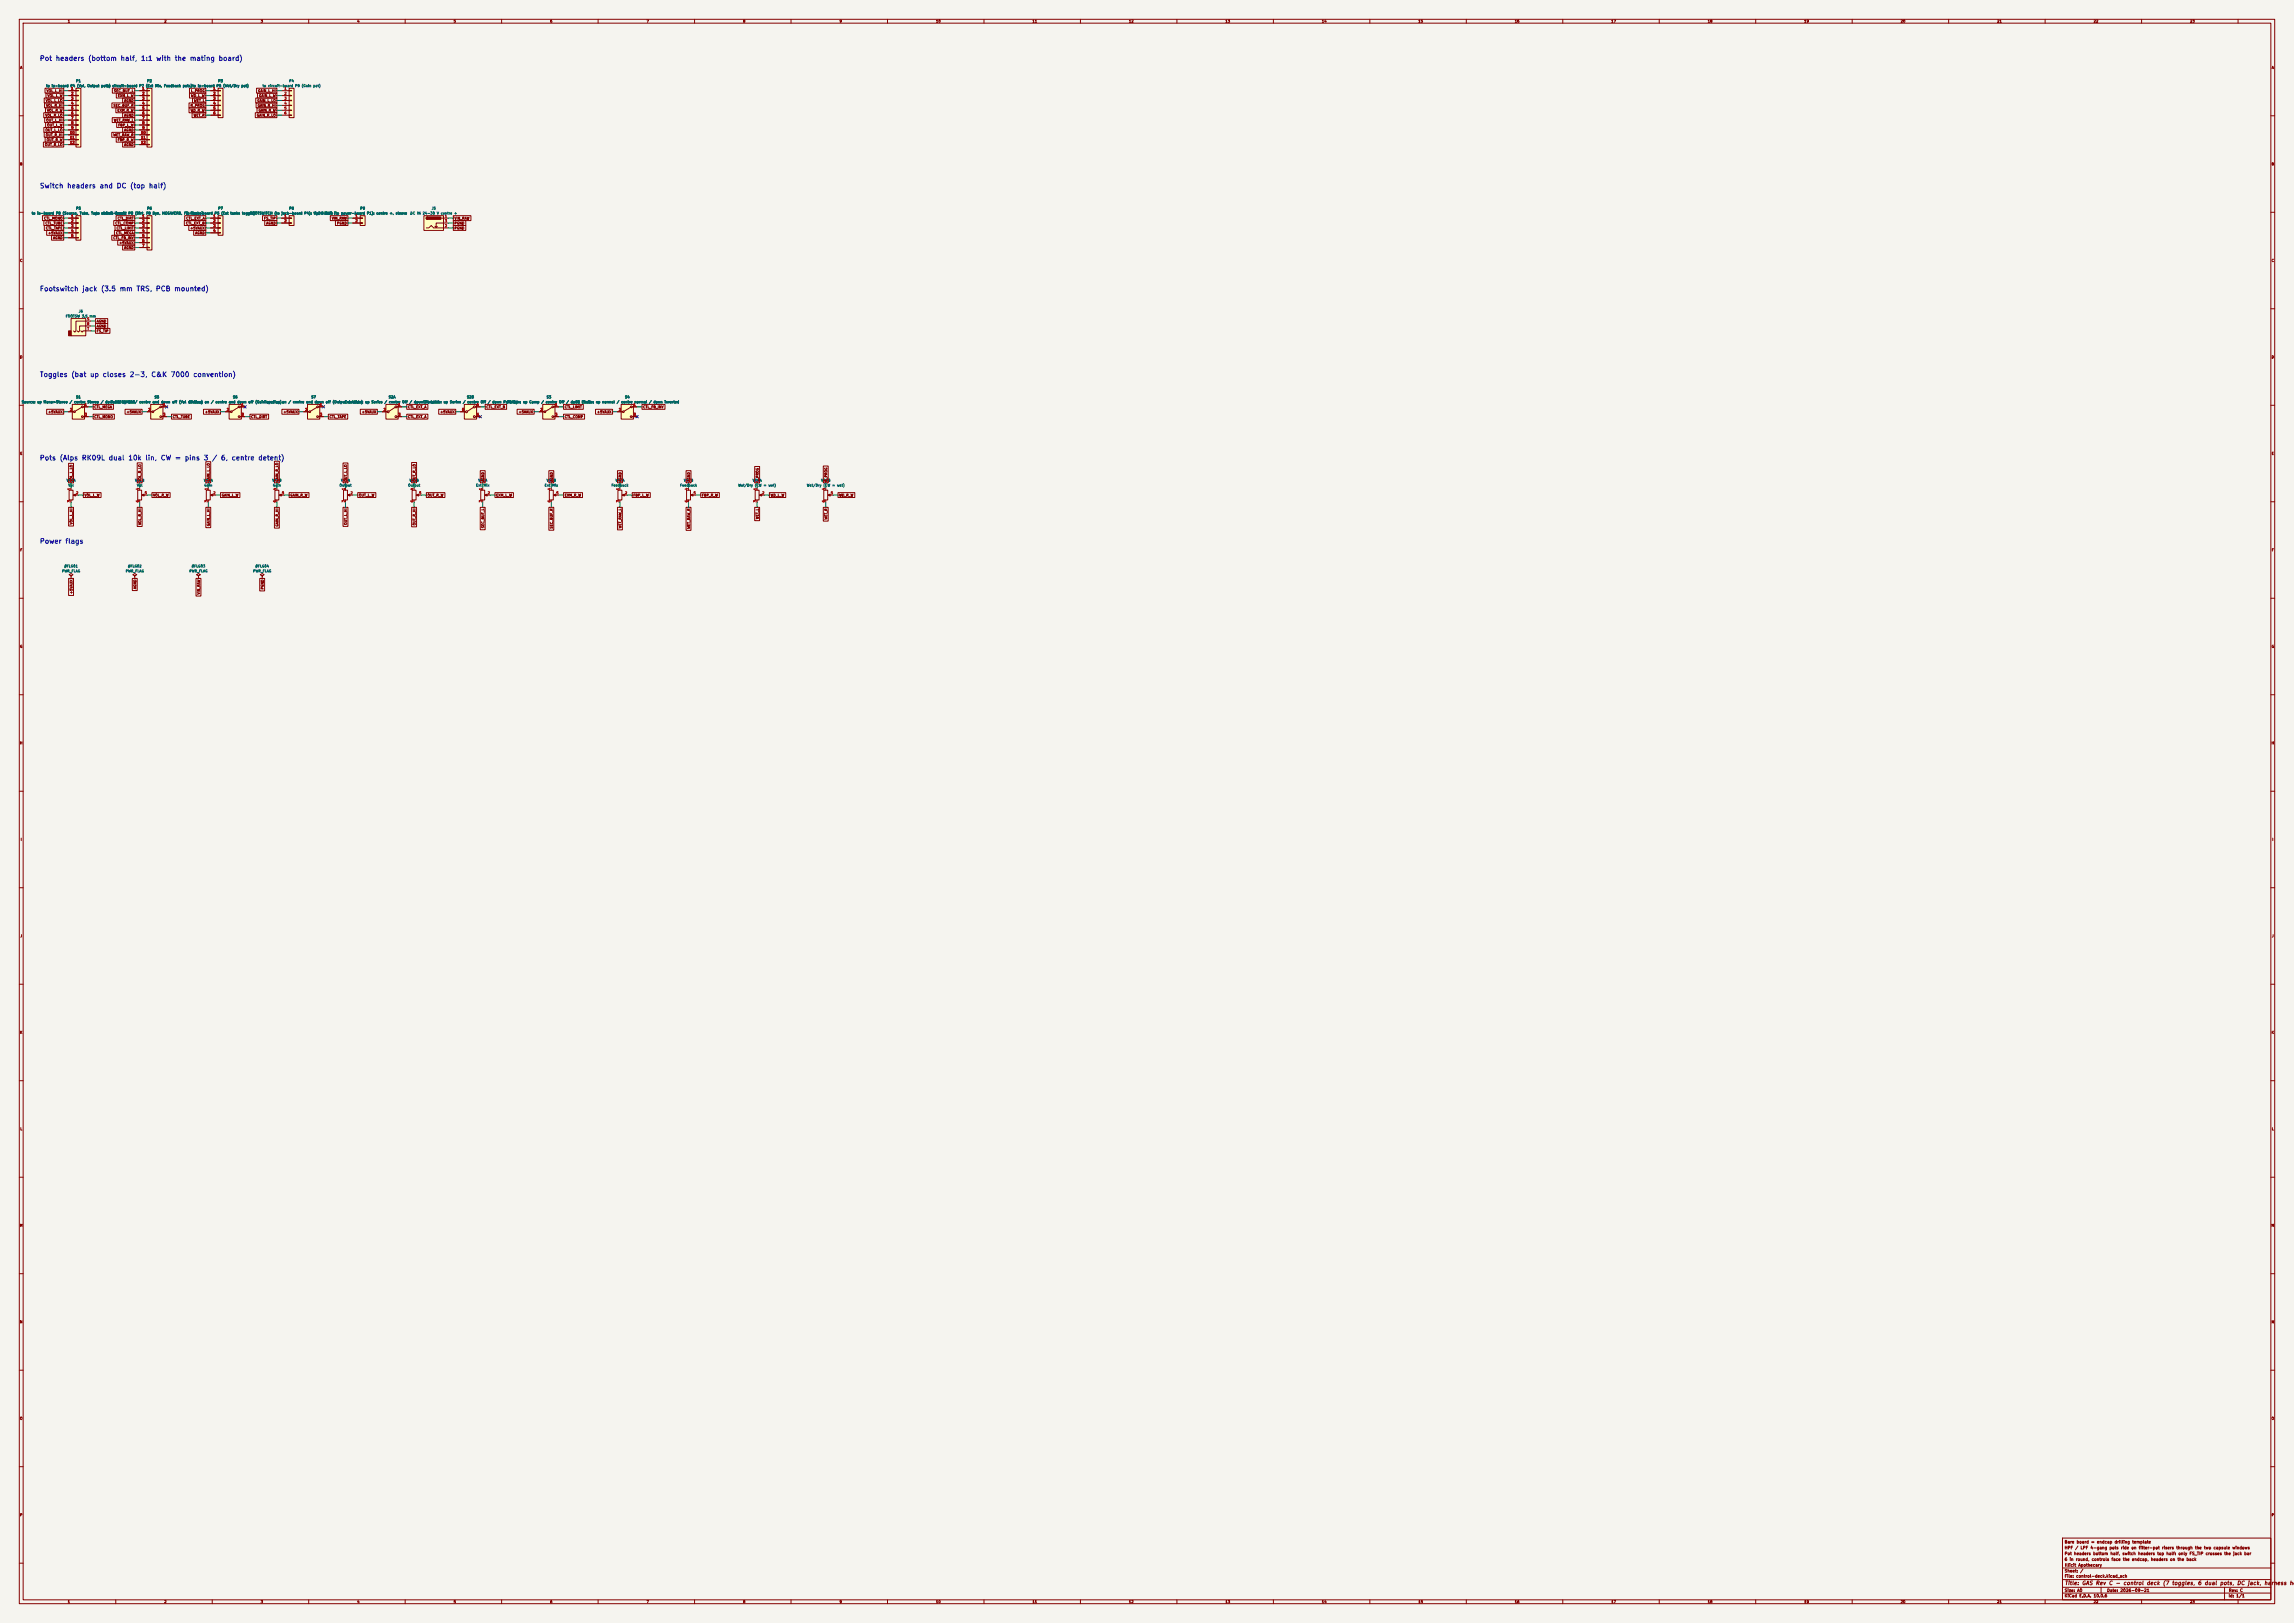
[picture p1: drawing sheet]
<svg xmlns="http://www.w3.org/2000/svg" width="1189mm" height="841mm" viewBox="0 0 1189 841" stroke-linecap="round" stroke-linejoin="round" font-family="sans-serif">
<defs><g id="words">
<g font-size="2.5" fill="#0000c2">
<text x="20" y="32">Pot headers (bottom half, 1:1 with the mating board)</text>
<text x="20" y="98">Switch headers and DC (top half)</text>
<text x="20" y="152">Footswitch jack (3.5 mm TRS, PCB mounted)</text>
<text x="20" y="196">Toggles (bat up closes 2-3, C&amp;K 7000 convention)</text>
<text x="20" y="239">Pots (Alps RK09L dual 10k lin, CW = pins 3 / 6, centre detent)</text>
<text x="20" y="282">Power flags</text>
</g>
<text font-size="2" fill="#840000" x="1070" y="822">Title: GAS Rev C - control deck (7 toggles, 6 dual pots, DC jack, harness hea</text>
<g font-size="1.5" fill="#840000">
<text x="1070" y="803">HPF / LPF 4-gang pots ride on filter-pot risers through the two capsule windows</text>
<text x="1070" y="800">Bare board = endcap drilling template</text>
<text x="1070" y="809">6 in round, controls face the endcap, headers on the back</text>
<text x="1070" y="806">Pot headers bottom half, switch headers top half: only FS_TIP crosses the jack bar</text>
<text x="1070" y="815">Sheet: /</text>
<text x="1070" y="812">Illicit Apothecary</text>
<text x="1070" y="818">File: control-deck.kicad_sch</text>
<text x="1070" y="825">Size: A0</text>
<text x="1092" y="825">Date: 2026-09-21</text>
<text x="1155" y="825">Rev: C</text>
<text x="1070" y="828">KiCad E.D.A. 10.0.6</text>
<text x="1155" y="828">Id: 1/1</text>
</g>
<g font-size="1.3" fill="#840000">
<text x="35" y="12">1</text>
<text x="85" y="12">2</text>
<text x="135" y="12">3</text>
<text x="185" y="12">4</text>
<text x="235" y="12">5</text>
<text x="285" y="12">6</text>
<text x="335" y="12">7</text>
<text x="385" y="12">8</text>
<text x="435" y="12">9</text>
<text x="485" y="12">10</text>
<text x="535" y="12">11</text>
<text x="585" y="12">12</text>
<text x="635" y="12">13</text>
<text x="685" y="12">14</text>
<text x="735" y="12">15</text>
<text x="785" y="12">16</text>
<text x="835" y="12">17</text>
<text x="885" y="12">18</text>
<text x="935" y="12">19</text>
<text x="985" y="12">20</text>
<text x="1035" y="12">21</text>
<text x="1085" y="12">22</text>
<text x="1135" y="12">23</text>
<text x="10" y="36">A</text>
<text x="1177" y="36">A</text>
<text x="24" y="53">VOL_L_LO</text>
<text x="24" y="48">VOL_L_HI</text>
<text x="24" y="51">VOL_L_W</text>
<text x="59" y="48">SEC_BUF_L</text>
<text x="61" y="51">EXM_L_W</text>
<text x="64" y="53">AGND</text>
<text x="99" y="48">L_PROG</text>
<text x="99" y="51">WD_L_W</text>
<text x="100" y="53">WET_L</text>
<text x="133" y="53">GAIN_L_LO</text>
<text x="134" y="48">GAIN_L_HI</text>
<text x="134" y="51">GAIN_L_W</text>
<text x="24" y="56">VOL_R_HI</text>
<text x="24" y="58">VOL_R_W</text>
<text x="59" y="56">SEC_BUF_R</text>
<text x="61" y="58">EXM_R_W</text>
<text x="99" y="56">R_PROG</text>
<text x="99" y="58">WD_R_W</text>
<text x="133" y="56">GAIN_R_HI</text>
<text x="134" y="58">GAIN_R_W</text>
<text x="23" y="61">VOL_R_LO</text>
<text x="24" y="63">OUT_L_HI</text>
<text x="24" y="66">OUT_L_W</text>
<text x="59" y="63">WET_RAW_L</text>
<text x="61" y="66">FBP_L_W</text>
<text x="64" y="61">AGND</text>
<text x="100" y="61">WET_R</text>
<text x="133" y="61">GAIN_R_LO</text>
<text x="23" y="68">OUT_L_LO</text>
<text x="24" y="71">OUT_R_HI</text>
<text x="59" y="71">WET_RAW_R</text>
<text x="64" y="68">AGND</text>
<text x="23" y="76">OUT_R_LO</text>
<text x="24" y="73">OUT_R_W</text>
<text x="61" y="73">FBP_R_W</text>
<text x="64" y="76">AGND</text>
<text x="10" y="86">B</text>
<text x="1177" y="86">B</text>
<text x="23" y="114">CTL_MONO</text>
<text x="23" y="117">CTL_TUBE</text>
<text x="24" y="119">CTL_TAPE</text>
<text x="60" y="117">CTL_COMP</text>
<text x="60" y="119">CTL_LIMIT</text>
<text x="61" y="114">CTL_DIRT</text>
<text x="96" y="117">CTL_EXT_B</text>
<text x="96" y="114">CTL_EXT_A</text>
<text x="98" y="119">+5VAUX</text>
<text x="137" y="114">FS_TIP</text>
<text x="138" y="117">AGND</text>
<text x="172" y="114">VIN_RAW</text>
<text x="174" y="117">PGND</text>
<text x="235" y="114">VIN_RAW</text>
<text x="235" y="119">PGND</text>
<text x="235" y="117">PGND</text>
<text x="25" y="122">+5VAUX</text>
<text x="27" y="124">AGND</text>
<text x="59" y="124">CTL_FB_INV</text>
<text x="60" y="122">CTL_MEGA</text>
<text x="101" y="122">AGND</text>
<text x="62" y="127">+5VAUX</text>
<text x="64" y="129">AGND</text>
<text x="10" y="136">C</text>
<text x="1177" y="136">C</text>
<text x="50" y="167">AGND</text>
<text x="50" y="173">FS_TIP</text>
<text x="50" y="170">AGND</text>
<text x="10" y="186">D</text>
<text x="1177" y="186">D</text>
<text x="25" y="214">+5VAUX</text>
<text x="49" y="212">CTL_MEGA</text>
<text x="65" y="214">+5VAUX</text>
<text x="106" y="214">+5VAUX</text>
<text x="147" y="214">+5VAUX</text>
<text x="187" y="214">+5VAUX</text>
<text x="211" y="212">CTL_EXT_A</text>
<text x="228" y="214">+5VAUX</text>
<text x="252" y="212">CTL_EXT_B</text>
<text x="269" y="214">+5VAUX</text>
<text x="293" y="212">CTL_LIMIT</text>
<text x="309" y="214">+5VAUX</text>
<text x="333" y="212">CTL_FB_INV</text>
<text x="49" y="217">CTL_MONO</text>
<text x="89" y="217">CTL_TUBE</text>
<text x="130" y="217">CTL_DIRT</text>
<text x="171" y="217">CTL_TAPE</text>
<text x="211" y="217">CTL_EXT_A</text>
<text x="293" y="217">CTL_COMP</text>
<text x="10" y="236">E</text>
<text x="1177" y="236">E</text>
<text x="38" y="250" transform="rotate(-90 38 250)">VOL_L_LO</text>
<text x="73" y="250" transform="rotate(-90 73 250)">VOL_R_LO</text>
<text x="109" y="250" transform="rotate(-90 109 250)">GAIN_L_LO</text>
<text x="145" y="250" transform="rotate(-90 145 250)">GAIN_R_LO</text>
<text x="180" y="250" transform="rotate(-90 180 250)">OUT_L_LO</text>
<text x="216" y="250" transform="rotate(-90 216 250)">OUT_R_LO</text>
<text x="251" y="250" transform="rotate(-90 251 250)">AGND</text>
<text x="287" y="250" transform="rotate(-90 287 250)">AGND</text>
<text x="322" y="250" transform="rotate(-90 322 250)">AGND</text>
<text x="358" y="250" transform="rotate(-90 358 250)">AGND</text>
<text x="393" y="250" transform="rotate(-90 393 250)">L_PROG</text>
<text x="429" y="250" transform="rotate(-90 429 250)">R_PROG</text>
<text x="44" y="258">VOL_L_W</text>
<text x="79" y="258">VOL_R_W</text>
<text x="115" y="258">GAIN_L_W</text>
<text x="150" y="258">GAIN_R_W</text>
<text x="186" y="258">OUT_L_W</text>
<text x="221" y="258">OUT_R_W</text>
<text x="257" y="258">EXM_L_W</text>
<text x="293" y="258">EXM_R_W</text>
<text x="328" y="258">FBP_L_W</text>
<text x="364" y="258">FBP_R_W</text>
<text x="399" y="258">WD_L_W</text>
<text x="435" y="258">WD_R_W</text>
<text x="393" y="269" transform="rotate(-90 393 269)">WET_L</text>
<text x="429" y="269" transform="rotate(-90 429 269)">WET_R</text>
<text x="38" y="272" transform="rotate(-90 38 272)">VOL_L_HI</text>
<text x="73" y="272" transform="rotate(-90 73 272)">VOL_R_HI</text>
<text x="109" y="273" transform="rotate(-90 109 273)">GAIN_L_HI</text>
<text x="145" y="273" transform="rotate(-90 145 273)">GAIN_R_HI</text>
<text x="180" y="272" transform="rotate(-90 180 272)">OUT_L_HI</text>
<text x="216" y="272" transform="rotate(-90 216 272)">OUT_R_HI</text>
<text x="251" y="274" transform="rotate(-90 251 274)">SEC_BUF_L</text>
<text x="287" y="274" transform="rotate(-90 287 274)">SEC_BUF_R</text>
<text x="322" y="274" transform="rotate(-90 322 274)">WET_RAW_L</text>
<text x="358" y="274" transform="rotate(-90 358 274)">WET_RAW_R</text>
<text x="10" y="286">F</text>
<text x="1177" y="286">F</text>
<text x="71" y="305" transform="rotate(-90 71 305)">AGND</text>
<text x="137" y="306" transform="rotate(-90 137 306)">PGND</text>
<text x="38" y="308" transform="rotate(-90 38 308)">+5VAUX</text>
<text x="104" y="308" transform="rotate(-90 104 308)">VIN_RAW</text>
<text x="10" y="336">G</text>
<text x="1177" y="336">G</text>
<text x="10" y="386">H</text>
<text x="1177" y="386">H</text>
<text x="11" y="436">I</text>
<text x="1178" y="436">I</text>
<text x="10" y="486">J</text>
<text x="1177" y="486">J</text>
<text x="10" y="536">K</text>
<text x="1177" y="536">K</text>
<text x="10" y="586">L</text>
<text x="1177" y="586">L</text>
<text x="10" y="636">M</text>
<text x="1177" y="636">M</text>
<text x="10" y="686">N</text>
<text x="1177" y="686">N</text>
<text x="10" y="736">O</text>
<text x="1177" y="736">O</text>
<text x="10" y="786">P</text>
<text x="1177" y="786">P</text>
<text x="35" y="831">1</text>
<text x="85" y="831">2</text>
<text x="135" y="831">3</text>
<text x="185" y="831">4</text>
<text x="235" y="831">5</text>
<text x="285" y="831">6</text>
<text x="335" y="831">7</text>
<text x="385" y="831">8</text>
<text x="435" y="831">9</text>
<text x="485" y="831">10</text>
<text x="535" y="831">11</text>
<text x="585" y="831">12</text>
<text x="635" y="831">13</text>
<text x="685" y="831">14</text>
<text x="735" y="831">15</text>
<text x="785" y="831">16</text>
<text x="835" y="831">17</text>
<text x="885" y="831">18</text>
<text x="935" y="831">19</text>
<text x="985" y="831">20</text>
<text x="1035" y="831">21</text>
<text x="1085" y="831">22</text>
<text x="1135" y="831">23</text>
</g>
<g font-size="1.3" fill="#006464">
<text x="24" y="45">to io-board P4 (Vol, Output pots) circuit-board P7 (Ext Mix, Feedback pots)to io-board P5 (Wet/Dry pot)</text>
<text x="39" y="43">P1</text>
<text x="55" y="45">to</text>
<text x="76" y="43">P2</text>
<text x="113" y="43">P3</text>
<text x="136" y="45">to circuit-board P9 (Gain pot)</text>
<text x="150" y="43">P4</text>
<text x="16" y="111">to io-board P8 (Source, Tube, Tape switch lines)</text>
<text x="39" y="109">P5</text>
<text x="50" y="111">to circuit-board P8 (Dirt, FB Dyn, MEGAVERB, FB</text>
<text x="76" y="109">P6</text>
<text x="96" y="111">to Phase)</text>
<text x="99" y="111">tank-board P5 (Ext tanks toggle)</text>
<text x="113" y="109">P7</text>
<text x="130" y="111">FOOTSWITCH (to jack-board P4): tip, sleeve (to power-board P1): centre +, sleeve</text>
<text x="150" y="109">P8</text>
<text x="165" y="111">DC OUT</text>
<text x="187" y="109">P9</text>
<text x="213" y="111">DC IN 24-30 V centre +</text>
<text x="224" y="109">J5</text>
<text x="34" y="165">FOOTSW 3.5 mm</text>
<text x="41" y="162">J6</text>
<text x="11" y="209">Source: up Mono&gt;Stereo / centre Stereo / down MEGAVERB/ centre and down off (Vol section) on / centre and down off (GainTape: up</text>
<text x="39" y="207">S1</text>
<text x="57" y="209">Tube: up on</text>
<text x="80" y="207">S5</text>
<text x="98" y="209">Dirt: up</text>
<text x="121" y="207">S6</text>
<text x="138" y="209">section)on / centre and down off (Output section)</text>
<text x="161" y="207">S7</text>
<text x="179" y="209">Ext tanks: up Series / centre Off / downExt tanks: up Series / centre Off / down Parallel</text>
<text x="201" y="207">S2A</text>
<text x="220" y="209">Parallel</text>
<text x="242" y="207">S2B</text>
<text x="263" y="209">FB Dyn: up Comp / centre Off / down Phase: up normal / centre normal / down inverted</text>
<text x="283" y="207">S3</text>
<text x="298" y="209">FB Limit</text>
<text x="324" y="207">S4</text>
<text x="34" y="250">VR1A</text>
<text x="70" y="250">VR1B</text>
<text x="105" y="250">VR3A</text>
<text x="141" y="250">VR3B</text>
<text x="177" y="250">VR5A</text>
<text x="212" y="250">VR5B</text>
<text x="248" y="250">VR6A</text>
<text x="283" y="250">VR6B</text>
<text x="319" y="250">VR7A</text>
<text x="354" y="250">VR7B</text>
<text x="390" y="250">VR8A</text>
<text x="425" y="250">VR8B</text>
<text x="35" y="252">Vol</text>
<text x="71" y="252">Vol</text>
<text x="106" y="252">Gain</text>
<text x="141" y="252">Gain</text>
<text x="176" y="252">Output</text>
<text x="211" y="252">Output</text>
<text x="247" y="252">Ext</text>
<text x="250" y="252">Mix</text>
<text x="282" y="252">Ext</text>
<text x="286" y="252">Mix</text>
<text x="317" y="252">Feedback</text>
<text x="352" y="252">Feedback</text>
<text x="382" y="252">Wet/Dry (CW = wet)</text>
<text x="418" y="252">Wet/Dry (CW = wet)</text>
<text x="32" y="297">PWR_FLAG</text>
<text x="33" y="294">#FLG01</text>
<text x="65" y="297">PWR_FLAG</text>
<text x="66" y="294">#FLG02</text>
<text x="98" y="297">PWR_FLAG</text>
<text x="99" y="294">#FLG03</text>
<text x="131" y="297">PWR_FLAG</text>
<text x="132" y="294">#FLG04</text>
</g>
<g font-size="1.3" fill="#a90000">
<text x="37" y="47">1</text>
<text x="74" y="47">1</text>
<text x="110" y="47">1</text>
<text x="147" y="47">1</text>
<text x="37" y="49">2</text>
<text x="37" y="52">3</text>
<text x="74" y="49">2</text>
<text x="74" y="52">3</text>
<text x="110" y="49">2</text>
<text x="110" y="52">3</text>
<text x="147" y="49">2</text>
<text x="147" y="52">3</text>
<text x="37" y="54">4</text>
<text x="37" y="57">5</text>
<text x="37" y="60">6</text>
<text x="74" y="54">4</text>
<text x="74" y="57">5</text>
<text x="74" y="60">6</text>
<text x="110" y="54">4</text>
<text x="110" y="57">5</text>
<text x="110" y="60">6</text>
<text x="147" y="54">4</text>
<text x="147" y="57">5</text>
<text x="147" y="60">6</text>
<text x="37" y="62">7</text>
<text x="37" y="65">8</text>
<text x="74" y="62">7</text>
<text x="74" y="65">8</text>
<text x="36" y="70">10</text>
<text x="37" y="67">9</text>
<text x="73" y="70">10</text>
<text x="74" y="67">9</text>
<text x="36" y="72">11</text>
<text x="36" y="75">12</text>
<text x="73" y="72">11</text>
<text x="73" y="75">12</text>
<text x="37" y="113">1</text>
<text x="74" y="113">1</text>
<text x="110" y="113">1</text>
<text x="147" y="113">1</text>
<text x="184" y="113">1</text>
<text x="230" y="113">1</text>
<text x="37" y="115">2</text>
<text x="37" y="118">3</text>
<text x="74" y="115">2</text>
<text x="74" y="118">3</text>
<text x="110" y="115">2</text>
<text x="110" y="118">3</text>
<text x="147" y="115">2</text>
<text x="184" y="115">2</text>
<text x="230" y="118">2</text>
<text x="230" y="115">3</text>
<text x="37" y="121">4</text>
<text x="37" y="123">5</text>
<text x="74" y="121">4</text>
<text x="74" y="123">5</text>
<text x="74" y="126">6</text>
<text x="110" y="121">4</text>
<text x="74" y="128">7</text>
<text x="45" y="166">S</text>
<text x="45" y="169">R</text>
<text x="45" y="171">T</text>
<text x="36" y="213">2</text>
<text x="44" y="211">1</text>
<text x="44" y="216">3</text>
<text x="77" y="213">2</text>
<text x="84" y="211">1</text>
<text x="84" y="216">3</text>
<text x="117" y="213">2</text>
<text x="125" y="211">1</text>
<text x="125" y="216">3</text>
<text x="158" y="213">2</text>
<text x="166" y="211">1</text>
<text x="166" y="216">3</text>
<text x="199" y="213">2</text>
<text x="206" y="211">1</text>
<text x="206" y="216">3</text>
<text x="239" y="213">5</text>
<text x="247" y="211">4</text>
<text x="247" y="216">6</text>
<text x="280" y="213">2</text>
<text x="288" y="211">1</text>
<text x="288" y="216">3</text>
<text x="321" y="213">2</text>
<text x="328" y="211">1</text>
<text x="328" y="216">3</text>
<text x="37" y="254" transform="rotate(-90 37 254)">1</text>
<text x="39" y="256">2</text>
<text x="72" y="254" transform="rotate(-90 72 254)">4</text>
<text x="75" y="256">5</text>
<text x="108" y="254" transform="rotate(-90 108 254)">1</text>
<text x="110" y="256">2</text>
<text x="143" y="254" transform="rotate(-90 143 254)">4</text>
<text x="146" y="256">5</text>
<text x="179" y="254" transform="rotate(-90 179 254)">1</text>
<text x="182" y="256">2</text>
<text x="214" y="254" transform="rotate(-90 214 254)">4</text>
<text x="217" y="256">5</text>
<text x="250" y="254" transform="rotate(-90 250 254)">1</text>
<text x="253" y="256">2</text>
<text x="286" y="254" transform="rotate(-90 286 254)">4</text>
<text x="288" y="256">5</text>
<text x="321" y="254" transform="rotate(-90 321 254)">1</text>
<text x="324" y="256">2</text>
<text x="357" y="254" transform="rotate(-90 357 254)">4</text>
<text x="359" y="256">5</text>
<text x="392" y="254" transform="rotate(-90 392 254)">1</text>
<text x="395" y="256">2</text>
<text x="428" y="254" transform="rotate(-90 428 254)">4</text>
<text x="430" y="256">5</text>
<text x="37" y="260" transform="rotate(-90 37 260)">3</text>
<text x="72" y="260" transform="rotate(-90 72 260)">6</text>
<text x="108" y="260" transform="rotate(-90 108 260)">3</text>
<text x="143" y="260" transform="rotate(-90 143 260)">6</text>
<text x="179" y="260" transform="rotate(-90 179 260)">3</text>
<text x="214" y="260" transform="rotate(-90 214 260)">6</text>
<text x="250" y="260" transform="rotate(-90 250 260)">3</text>
<text x="286" y="260" transform="rotate(-90 286 260)">6</text>
<text x="321" y="260" transform="rotate(-90 321 260)">3</text>
<text x="357" y="260" transform="rotate(-90 357 260)">6</text>
<text x="392" y="260" transform="rotate(-90 392 260)">3</text>
<text x="428" y="260" transform="rotate(-90 428 260)">6</text>
</g>
</g></defs>
<path d="M0 0h1189v841h-1189z" fill="#f5f4ef" stroke="#f5f4ef" stroke-width=".52"/>
<g fill="none" stroke="#840000" stroke-width=".52">
<path d="M10 10h1169v821h-1169zM12 12h1165v817h-1165zM60 10v2M110 10v2M160 10v2M210 10v2M260 10v2M310 10v2M360 10v2M410 10v2M460 10v2M510 10v2"/>
<path d="M560 10v2M610 10v2M660 10v2M710 10v2M760 10v2M810 10v2M860 10v2M910 10v2M960 10v2M1010 10v2M1060 10v2M1110 10v2"/>
<path d="M1160 10v2M10 60h2M1177 60h2M10 110h2M1177 110h2M10 160h2M1177 160h2M10 210h2M1177 210h2M10 260h2M178 254h2v5h-2zM179 253v1"/>
<path d="M179 259v1M181 257h2M1177 260h2M10 310h2M1177 310h2M10 360h2M1177 360h2M10 410h2M1177 410h2M10 460h2M1177 460h2M10 510h2"/>
<path d="M1177 510h2M10 560h2M1177 560h2M10 610h2M1177 610h2M10 660h2M1177 660h2M10 710h2M1177 710h2M10 760h2M1177 760h2M1069 797h108v32h-108z"/>
<path d="M10 810h2M1069 818h108M1069 812h108M1177 810h2M60 829v2M110 829v2M160 829v2M210 829v2M260 829v2M310 829v2M360 829v2M410 829v2"/>
<path d="M460 829v2M510 829v2M560 829v2M610 829v2M660 829v2M710 829v2M760 829v2M810 829v2M860 829v2M910 829v2M960 829v2M1010 829v2"/>
<path d="M1060 829v2M1069 825h108M1069 822h108M1089 822v3M1110 829v2M1153 822v7M1160 829v2"/>
</g>
<path d="M180 257l1-1v1z" fill="#840000" stroke="#840000" stroke-width=".52"/>
<path d="M159 210h7v7h-7z" fill="#ffffc2"/>
<g fill="none" stroke="#840000" stroke-width=".52">
<path d="M157 213h3M159 210h7v7h-7zM164 211l-3 2M165 211h3M165 216h3"/>
<circle cx="161" cy="213" r=".5"/>
<circle cx="165" cy="216" r=".5"/>
<circle cx="165" cy="211" r=".5"/>
</g>
<path d="M119 210h6v7h-6z" fill="#ffffc2"/>
<g fill="none" stroke="#840000" stroke-width=".52">
<path d="M117 213h2M119 210h6v7h-6zM124 211l-4 2M124 211h3M124 216h3"/>
<circle cx="120" cy="213" r=".5"/>
<circle cx="124" cy="211" r=".5"/>
<circle cx="124" cy="216" r=".5"/>
</g>
<path d="M200 210h6v7h-6z" fill="#ffffc2"/>
<g fill="none" stroke="#840000" stroke-width=".52">
<path d="M198 213h3M200 210h6v7h-6zM205 211l-3 2M206 211h2M206 216h2M107 254h2v5h-2zM108 253v1M108 259v1M109 257h3M37 298h1l-1-1-1 1h1v2M37 300h.1"/>
<circle cx="201" cy="213" r=".5"/>
<circle cx="205" cy="211" r=".5"/>
<circle cx="205" cy="216" r=".5"/>
</g>
<path d="M109 257l1-1v1z" fill="#840000" stroke="#840000" stroke-width=".52"/>
<path d="M78 210h6v7h-6z" fill="#ffffc2"/>
<g fill="none" stroke="#840000" stroke-width=".52">
<path d="M76 213h3M78 210h6v7h-6zM83 211l-3 2M84 211h2M84 216h2M36 254h2v5h-2zM37 253v1M37 259v1M38 257h3M71 254h2v5h-2zM72 253v1M72 259v1"/>
<path d="M74 257h2"/>
<circle cx="79" cy="213" r=".5"/>
<circle cx="83" cy="216" r=".5"/>
<circle cx="83" cy="211" r=".5"/>
</g>
<g fill="#840000" stroke="#840000" stroke-width=".52">
<path d="M38 257l1-1v1z"/>
<path d="M74 257l1-1v1z"/>
</g>
<path d="M150 46h2v15h-2z" fill="#ffffc2"/>
<g fill="none" stroke="#840000" stroke-width=".52">
<path d="M146 47h4M146 50h4M146 52h4M146 55h4M146 57h4M146 60h4M150 46h2v15h-2zM150 47h1zM150 49l1 1zM150 52h1zM150 54l1 1zM150 57h1z"/>
<path d="M150 60h1zM320 254h2v5h-2zM321 253v1M321 259v1M323 257h2"/>
</g>
<path d="M322 257l2-1v1z" fill="#840000" stroke="#840000" stroke-width=".52"/>
<path d="M39 46h3v30h-3z" fill="#ffffc2"/>
<g fill="none" stroke="#840000" stroke-width=".52">
<path d="M36 47h3M36 50h3M36 52h3M36 55h3M36 57h3M36 60h3M39 46h3v30h-3zM39 47h2zM39 49l2 1zM39 52h2zM39 54l2 1zM39 57h2z"/>
<path d="M39 60h2zM36 62h3M36 65h3M36 67h3M36 70h3M36 72h3M36 75h3M39 62h2zM39 65h2zM39 67h2zM39 70h2zM39 72l2 1z"/>
<path d="M39 75h2zM136 298h1l-1-1-1 1h1v2M136 300h.1"/>
</g>
<path d="M76 112h3v18h-3z" fill="#ffffc2"/>
<g fill="none" stroke="#840000" stroke-width=".52">
<path d="M72 113h4M72 116h4M72 118h4M76 112h3v18h-3zM76 113h1zM76 115l1 1zM76 118h1zM72 121h4M72 123h4M72 126h4M72 128h4M76 121h1z"/>
<path d="M76 123h1zM76 126h1zM76 128h1z"/>
</g>
<path d="M281 210h7v7h-7z" fill="#ffffc2"/>
<g fill="none" stroke="#840000" stroke-width=".52">
<path d="M279 213h3M281 210h7v7h-7zM286 211l-3 2M287 211h3M287 216h3"/>
<circle cx="282" cy="213" r=".5"/>
<circle cx="287" cy="211" r=".5"/>
<circle cx="287" cy="216" r=".5"/>
</g>
<path d="M37 210h7v7h-7z" fill="#ffffc2"/>
<g fill="none" stroke="#840000" stroke-width=".52">
<path d="M36 213h2M37 210h7v7h-7zM42 211l-3 2M43 211h3M43 216h3"/>
<circle cx="39" cy="213" r=".5"/>
<circle cx="43" cy="211" r=".5"/>
<circle cx="43" cy="216" r=".5"/>
</g>
<path d="M113 112h3v10h-3z" fill="#ffffc2"/>
<g fill="none" stroke="#840000" stroke-width=".52">
<path d="M109 113h4M109 116h4M109 118h4M113 112h3v10h-3zM113 113h1zM113 115l1 1zM113 118h1zM109 121h4M113 121h1zM142 254h3v5h-3zM144 253v1M144 259v1"/>
<path d="M145 257h2M285 254h2v5h-2zM286 253v1M286 259v1M287 257h3M391 254h2v5h-2zM392 253v1M392 259v1M394 257h2M427 254h2v5h-2zM428 253v1M428 259v1"/>
<path d="M430 257h2M103 298h1l-1-1-1 1h1v2M103 300h.1"/>
</g>
<g fill="#840000" stroke="#840000" stroke-width=".52">
<path d="M145 257l1-1v1z"/>
<path d="M429 257l1-1v1z"/>
<path d="M287 257l1-1v1z"/>
<path d="M394 257l1-1v1z"/>
</g>
<path d="M76 46h3v30h-3z" fill="#ffffc2"/>
<g fill="none" stroke="#840000" stroke-width=".52">
<path d="M72 47h4M72 50h4M72 52h4M72 55h4M72 57h4M72 60h4M76 46h3v30h-3zM76 47h1zM76 49l1 1zM76 52h1zM76 54l1 1zM76 57h1z"/>
<path d="M76 60h1zM72 62h4M72 65h4M72 67h4M72 70h4M72 72h4M72 75h4M76 62h1zM76 65h1zM76 67h1zM76 70h1zM76 72l1 1z"/>
<path d="M76 75h1z"/>
</g>
<path d="M113 46h3v15h-3z" fill="#ffffc2"/>
<g fill="none" stroke="#840000" stroke-width=".52">
<path d="M109 47h4M109 50h4M109 52h4M109 55h4M109 57h4M109 60h4M113 46h3v15h-3zM113 47h1zM113 49l1 1zM113 52h1zM113 54l1 1zM113 57h1z"/>
<path d="M113 60h1z"/>
</g>
<path d="M150 112h2v5h-2z" fill="#ffffc2"/>
<path d="M146 113h4M146 116h4M150 112h2v5h-2zM150 113h1zM150 115l1 1zM356 254h2v5h-2zM357 253v1M357 259v1M358 257h3" fill="none" stroke="#840000" stroke-width=".52"/>
<path d="M358 257l1-1v1z" fill="#840000" stroke="#840000" stroke-width=".52"/>
<path d="M187 112h2v5h-2z" fill="#ffffc2"/>
<path d="M183 113h4M183 116h4M187 112h2v5h-2zM187 113h1zM187 115l1 1z" fill="none" stroke="#840000" stroke-width=".52"/>
<path d="M37 165h7v9h-7z" fill="#ffffc2"/>
<g fill="#840000" stroke="#840000" stroke-width=".52">
<path d="M36 171h1v3h-1z"/>
<path d="M251 257l1-1v1z"/>
</g>
<path d="M37 165h7v9h-7zM42 171l1 1v-1h4M47 169h-6v2v1l-1-1M47 166h-8v5v1l-1-1M249 254h2v5h-2zM250 253v1M250 259v1M252 257h2" fill="none" stroke="#840000" stroke-width=".52"/>
<path d="M322 210h6v7h-6z" fill="#ffffc2"/>
<g fill="none" stroke="#840000" stroke-width=".52">
<path d="M320 213h3M322 210h6v7h-6zM327 211l-4 2M328 211h2M328 216h2M214 254h2v5h-2zM215 253v1M215 259v1M216 257h2"/>
<circle cx="323" cy="213" r=".5"/>
<circle cx="327" cy="211" r=".5"/>
<circle cx="327" cy="216" r=".5"/>
</g>
<path d="M216 257l1-1v1z" fill="#840000" stroke="#840000" stroke-width=".52"/>
<path d="M39 112h3v12h-3z" fill="#ffffc2"/>
<path d="M36 113h3M36 116h3M36 118h3M39 112h3v12h-3zM39 113h2zM39 115l2 1zM39 118h2zM36 121h3M36 123h3M39 121h2zM39 123h2z" fill="none" stroke="#840000" stroke-width=".52"/>
<path d="M220 112h10v7h-10z" fill="#ffffc2"/>
<path d="M220 112h10v7h-10zM221 118h1l2-1 1 1h7M221 112v1v1M227 117l-1 1M229 113h3M232 116h-6v2l-1-1M70 298h1l-1-1-1 1h1v2M70 300h.1" fill="none" stroke="#840000" stroke-width=".52"/>
<g fill="#840000" stroke="#840000" stroke-width=".52">
<path d="M221 113v-1v2z"/>
<path d="M221 112h7v2h-7z"/>
</g>
<path d="M241 210h6v7h-6z" fill="#ffffc2"/>
<g fill="none" stroke="#840000" stroke-width=".52">
<path d="M23 58h10v3h-10zM23 51h10v2h-10zM23 53h10v3h-10zM23 46h10v2h-10zM24 56h9v2h-9zM24 48h9v3h-9zM36 47h3M36 50h3M36 52h3M36 55h3M36 57h3M36 60h3"/>
<path d="M58 53h12v3h-12zM58 46h12v2h-12zM60 56h10v2h-10zM60 48h10v3h-10zM64 51h6v2h-6zM64 58h6v3h-6zM72 47h4M72 50h4M72 52h4M72 55h4M72 57h4M72 60h4"/>
<path d="M98 53h9v3h-9zM98 56h9v2h-9zM98 46h9v2h-9zM98 48h9v3h-9zM100 58h7v3h-7zM100 51h7v2h-7zM109 47h4M109 50h4M109 52h4M109 55h4M109 57h4M109 60h4"/>
<path d="M132 58h12v3h-12zM133 51h11v2h-11zM133 53h11v3h-11zM133 46h11v2h-11zM133 56h11v2h-11zM133 48h11v3h-11zM22 74h11v2h-11zM23 66h10v3h-10zM23 69h10v2h-10zM23 61h10v3h-10zM23 71h10v3h-10zM24 63h9v3h-9z"/>
<path d="M36 62h3M36 65h3M36 67h3M36 70h3M36 72h3M36 75h3M58 69h12v2h-12zM58 61h12v3h-12zM60 71h10v3h-10zM60 63h10v3h-10zM64 66h6v3h-6zM64 74h6v2h-6z"/>
<path d="M72 62h4M72 65h4M72 67h4M72 70h4M72 72h4M72 75h4M22 112h11v2h-11zM23 114h10v3h-10zM23 117h10v2h-10zM24 119h9v3h-9zM36 113h3M36 116h3"/>
<path d="M36 118h3M59 114h11v3h-11zM59 119h11v3h-11zM60 117h10v2h-10zM60 112h10v2h-10zM72 113h4M72 116h4M72 118h4M96 114h11v3h-11zM96 112h11v2h-11zM98 117h9v2h-9zM100 119h7v3h-7z"/>
<path d="M109 113h4M109 116h4M109 118h4M136 112h8v2h-8zM137 114h7v3h-7zM146 113h4M146 116h4M171 112h9v2h-9zM174 114h6v3h-6zM183 113h4M183 116h4M235 112h9v2h-9z"/>
<path d="M235 117h6v2h-6zM235 114h6v3h-6zM27 122h6v2h-6zM36 121h3M36 123h3M58 122h12v2h-12zM61 124h9v3h-9zM64 127h6v3h-6zM72 121h4M72 123h4M72 126h4M72 128h4"/>
<path d="M109 121h4M50 170h7v3h-7zM50 168h6v2h-6zM50 165h6v3h-6zM24 212h9v3h-9zM36 213h2M43 211h3M43 216h3M48 215h11v2h-11zM48 210h11v2h-11zM65 212h9v3h-9zM76 213h3"/>
<path d="M84 211h2M84 216h2M89 215h10v2h-10zM105 212h9v3h-9zM117 213h2M124 211h3M124 216h3M130 215h9v2h-9zM146 212h9v3h-9zM157 213h3M165 211h3M165 216h3"/>
<path d="M170 215h10v2h-10zM187 212h9v3h-9zM198 213h3M206 211h2M206 216h2M211 215h11v2h-11zM211 210h11v2h-11zM227 212h9v3h-9zM239 213h2M241 210h6v7h-6zM245 211l-3 2M246 211h3"/>
<path d="M246 216h3M251 210h12v2h-12zM268 212h9v3h-9zM279 213h3M287 211h3M287 216h3M292 210h10v2h-10zM292 215h11v2h-11zM309 212h8v3h-8zM320 213h3M328 211h2M328 216h2"/>
<path d="M333 210h12v2h-12zM71 240h3v10h-3zM107 239h2v11h-2zM142 239h3v11h-3zM178 240h2v10h-2zM213 240h3v10h-3zM36 240h2v10h-2zM43 255h9v3h-9zM79 255h9v3h-9zM114 255h10v3h-10zM150 255h10v3h-10zM185 255h10v3h-10z"/>
<path d="M221 255h10v3h-10zM249 244h2v6h-2zM257 255h9v3h-9zM284 244h3v6h-3zM292 255h10v3h-10zM320 244h3v6h-3zM328 255h9v3h-9zM356 244h2v6h-2zM363 255h10v3h-10zM391 242h3v8h-3zM399 255h8v3h-8zM427 241h2v9h-2z"/>
<path d="M434 255h9v3h-9zM36 263h2v10h-2zM71 263h3v10h-3zM107 263h2v10h-2zM142 263h3v11h-3zM178 263h2v10h-2zM213 263h3v10h-3zM249 263h2v12h-2zM284 263h3v12h-3zM320 263h3v12h-3zM356 263h2v12h-2zM391 263h3v7h-3z"/>
<path d="M427 263h2v7h-2zM36 300h2v9h-2zM69 300h2v6h-2zM102 300h2v9h-2zM135 300h2v6h-2z"/>
<circle cx="242" cy="213" r=".5"/>
<circle cx="246" cy="216" r=".5"/>
<circle cx="246" cy="211" r=".5"/>
</g>
<g fill="none" stroke="#009600" stroke-width=".52">
<path d="M33 47h3M33 50h3M33 52h3M33 55h3M33 57h3M33 60h3M70 47h2M70 50h2M70 52h2M70 55h2M70 57h2M70 60h2"/>
<path d="M107 47h2M107 50h2M107 52h2M107 55h2M107 57h2M107 60h2M144 47h2M144 50h2M144 52h2M144 55h2M144 57h2M144 60h2"/>
<path d="M33 62h3M33 72h3M33 75h3M33 70h3M33 67h3M33 65h3M70 62h2M70 72h2M70 75h2M70 70h2M70 67h2M70 65h2"/>
<path d="M33 113h3M33 116h3M33 118h3M70 113h2M70 116h2M70 118h2M107 113h2M107 116h2M107 118h2M144 113h2M144 116h2M180 113h3"/>
<path d="M180 116h3M232 113h3M232 116h3M232 118h3M33 121h3M33 123h3M70 121h2M70 123h2M70 126h2M70 128h2M107 121h2M47 171h3"/>
<path d="M47 166h3M47 169h3M33 213h3M46 211h2M46 216h2M74 213h2M86 216h3M114 213h3M127 216h3M155 213h2M168 216h2M196 213h2"/>
<path d="M208 211h3M208 216h3M236 213h3M249 211h2M277 213h2M290 211h2M290 216h2M317 213h3M330 211h3M37 250v3M41 257h2M72 250v3"/>
<path d="M76 257h3M108 250v3M112 257h2M144 250v3M147 257h3M179 250v3M183 257h2M215 250v3M218 257h3M250 250v3M254 257h3M286 250v3"/>
<path d="M290 257h2M321 250v3M325 257h3M357 250v3M361 257h2M392 250v3M396 257h3M428 250v3M432 257h2M37 260v3M72 260v3M108 260v3"/>
<path d="M144 260v3M179 260v3M215 260v3M250 260v3M286 260v3M321 260v3M357 260v3M392 260v3M428 260v3"/>
</g>
<path d="M86 210l1 1M87 210l-1 1M126 210l2 1M128 210l-2 1M167 210l1 1M168 210l-1 1M248 215l2 2M250 215l-2 2M330 215l1 2M331 215l-1 2" fill="none" stroke="#000084" stroke-width=".52"/>
<use href="#words"/>
</svg>
